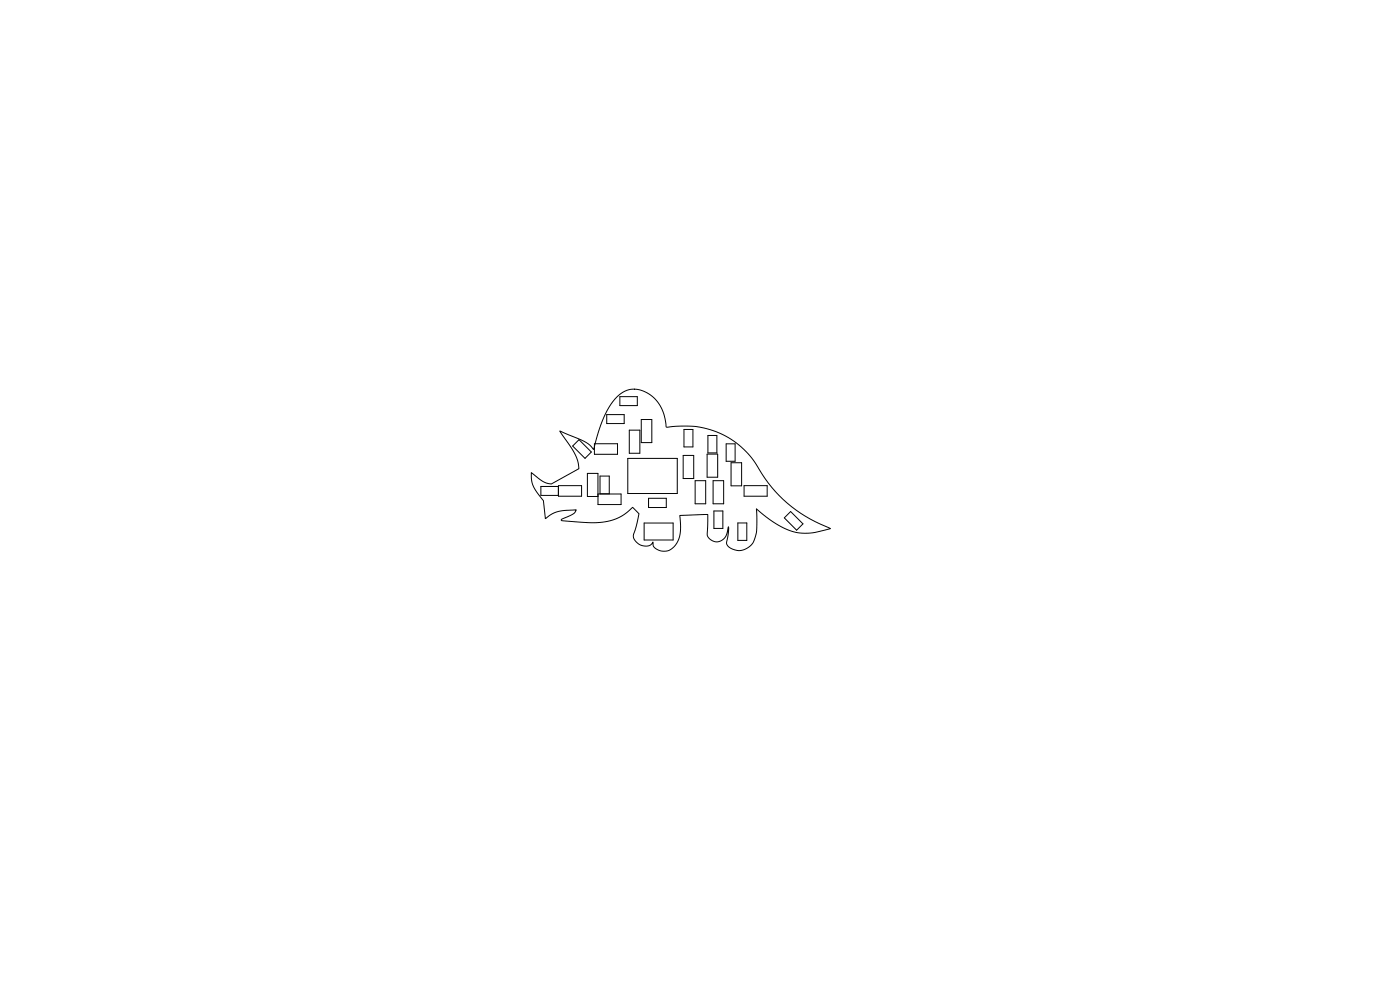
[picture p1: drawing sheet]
<svg xmlns="http://www.w3.org/2000/svg" width="297mm" height="210mm" viewBox="0 0 297 210" stroke-linecap="round" stroke-linejoin="round" font-family="sans-serif">
<g fill="none" stroke="#000" stroke-width=".21">
<path d="M118.8 91.4l4.1 1.7a6.2 6.2 0 0 1 3 2.2l.1-.2a30.3 30.3 0 0 1 4-9.9 5.3 5.3 0 0 1 4.6-2.6 7.4 7.4 0 0 1 6.6 6.8l.1 1.1 .2 .1a18.4 18.4 0 0 1 18.7 7.6 29.9 29.9 0 0 0 16 13.9l-3 .8a10.9 10.9 0 0 1-9.1-2.1l-3.6-2.9 .1 1.6a9.9 9.9 0 0 1-.8 5.6 3.3 3.3 0 0 1-5.7 .2l.4-2.5v-1l-.2 1a2.17 2.17 0 0 1-1.9 2.1 2.17 2.17 0 0 1-2.4-1.6l.2-4.2-5.9 .2-.1 .2a7.8 7.8 0 0 1-1.2 6.4l-.3 .3a2.67 2.67 0 0 1-4.1-.6l-.1-.6-.3 .5-.6 .3-1.4-.1a2.09 2.09 0 0 1-1.7-2.5l.5-1.8 .6-2.4-1.4-1.4-.6 .6a11.5 11.5 0 0 1-9.3 2.6l-5.2-.4 .1-.3 2.5-1.1 .5-.8a10.9 10.9 0 0 0-5.3 .9l-1.2 .9-.4-3.8-.7-.8a6.4 6.4 0 0 1-1.9-5.1l.3 .2a6.9 6.9 0 0 0 4 2.2l5.8-3.3v-.5a10.7 10.7 0 0 0-2.6-5.4zM121.5 94.6l1.3-1.3 2.6 2.6-1.3 1.3zM126.1 94.1h4.9v2.3h-4.9zM128.7 88h3.7v1.8h-3.7zM131.5 84.1h3.7v1.9h-3.7zM133.2 97.2h10.5v7.5h-10.5zM133.5 91.3h2.2v4.8h-2.2zM136 89h2.3v4.9h-2.3zM144.9 96.6h2.3v4.9h-2.3zM145.1 91.1h1.9v3.7h-1.9zM150 96.3h2.2v4.9h-2.2zM150.2 92.4h1.9v3.7h-1.9z"/>
<path d="M154 94.1h1.9v3.7h-1.9zM155.1 98.2h2.2v4.9h-2.2zM114.7 103.2h3.7v1.9h-3.7zM118.5 103h4.9v2.3h-4.9zM126.9 104.8h4.9v2.2h-4.9l-.1-6.6h-2.2v4.9h2.2M127.3 101h1.9v3.8h-1.9zM136.6 111h6.2v3.5h-6.2zM137.6 105.7h3.7v2h-3.7zM147.5 102h2.2v4.9h-2.2zM151.3 102h2.2v4.9h-2.2zM151.5 108.4h1.8v3.7h-1.8zM156.5 110.9h1.9v3.7h-1.9z"/>
<path d="M157.9 103h4.8v2.3h-4.8zM167.7 108.5l2.6 2.6-1.3 1.4-2.6-2.6z"/>
</g>
</svg>
